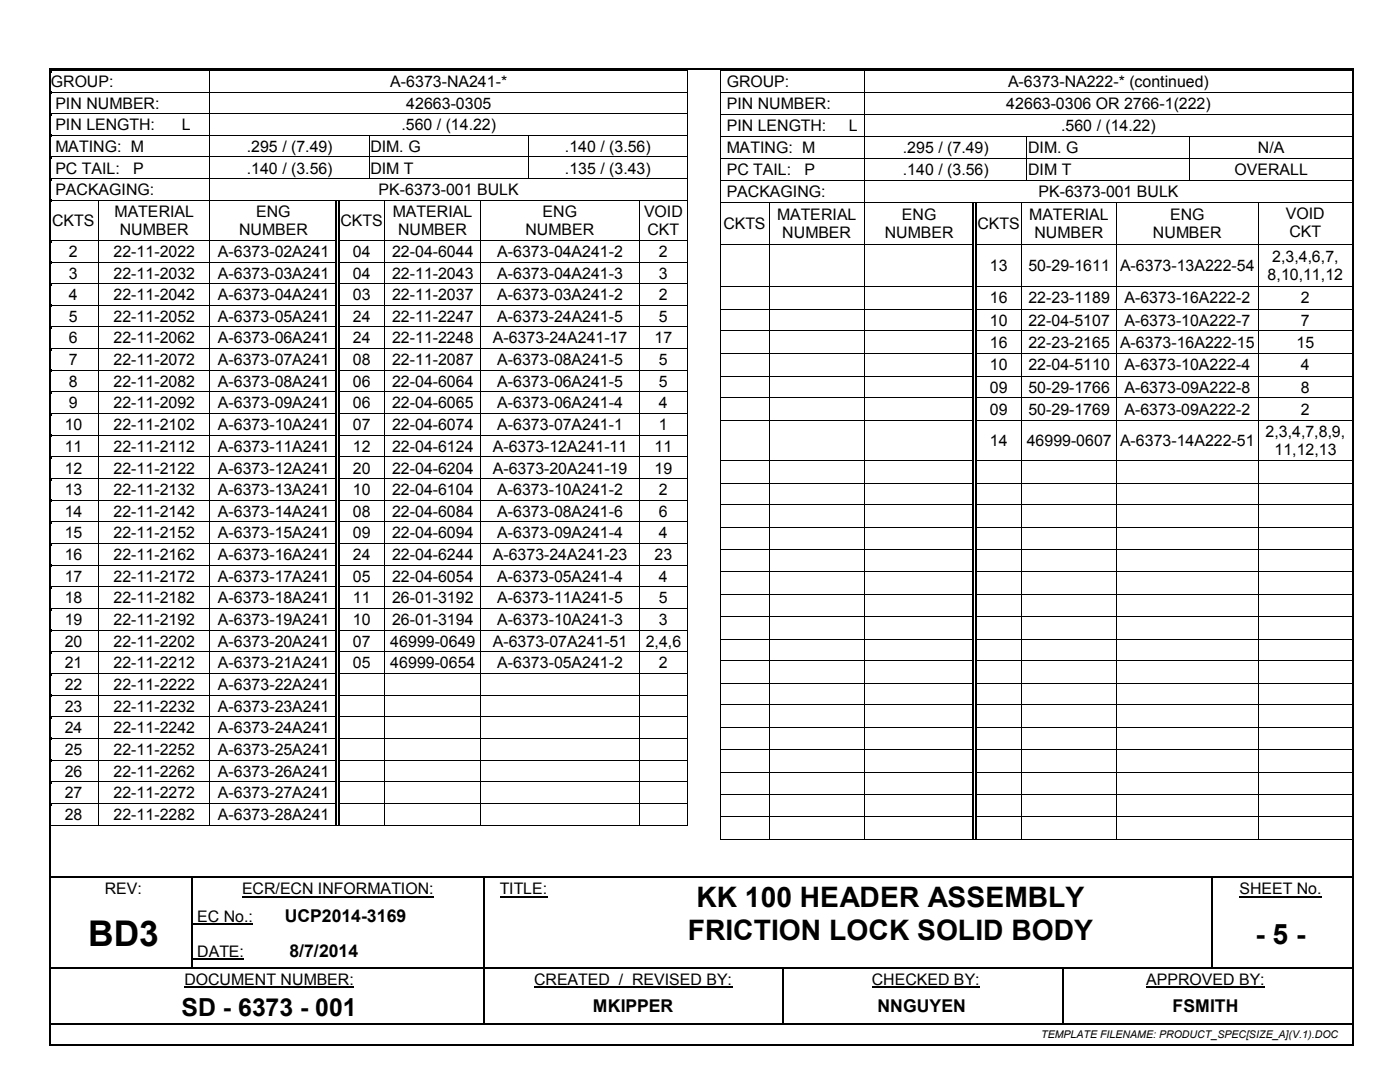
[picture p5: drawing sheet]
<svg xmlns="http://www.w3.org/2000/svg" width="279mm" height="216mm" viewBox="0 0 279 216" stroke-linecap="round" stroke-linejoin="round" font-family="sans-serif">
<defs><g id="words">
<text font-size="7.1" x="17.6" y="188.8">BD3</text>
<g font-size="5.6">
<text x="139" y="181.1">KK 100 HEADER ASSEMBLY</text>
<text x="137.3" y="187.6">FRICTION LOCK SOLID BODY</text>
<text x="250.5" y="188.3">- 5 -</text>
</g>
<text font-size="5" x="36.2" y="202.7">SD - 6373 - 001</text>
<g font-size="3.5">
<text x="56.8" y="184.1">UCP2014-3169</text>
<text x="57.8" y="191">8/7/2014</text>
<text x="118.3" y="202">MKIPPER</text>
<text x="175.1" y="202">NNGUYEN</text>
<text x="234" y="202">FSMITH</text>
</g>
<g font-size="3.2">
<text x="10.2" y="17.4">GROUP:</text>
<text x="77.9" y="17.4">A-6373-NA241-*</text>
<text x="145" y="17.4">GROUP:</text>
<text x="201.2" y="17.4">A-6373-NA222-* (continued)</text>
<text x="11" y="21.7">PIN NUMBER:</text>
<text x="81.1" y="21.7">42663-0305</text>
<text x="145" y="21.8">PIN NUMBER:</text>
<text x="200.8" y="21.8">42663-0306 OR 2766-1(222)</text>
<text x="11" y="26">PIN LENGTH:</text>
<text x="36.3" y="26">L</text>
<text x="80.1" y="26">.560 / (14.22)</text>
<text x="145" y="26.2">PIN LENGTH:</text>
<text x="169.4" y="26.2">L</text>
<text x="211.8" y="26.2">.560 / (14.22)</text>
<text x="11" y="30.3">MATING: M</text>
<text x="11" y="34.6">PC TAIL:</text>
<text x="26.6" y="34.6">P</text>
<text x="49.2" y="30.3">.295 / (7.49)</text>
<text x="49.2" y="34.6">.140 / (3.56)</text>
<text x="73.9" y="30.3">DIM. G</text>
<text x="73.9" y="34.6">DIM T</text>
<text x="112.7" y="34.6">.135 / (3.43)</text>
<text x="112.7" y="30.3">.140 / (3.56)</text>
<text x="145" y="30.5">MATING: M</text>
<text x="145" y="35">PC TAIL:</text>
<text x="160.6" y="35">P</text>
<text x="180.2" y="35">.140 / (3.56)</text>
<text x="180.2" y="30.5">.295 / (7.49)</text>
<text x="205.2" y="34.8">DIM T</text>
<text x="205.2" y="30.5">DIM. G</text>
<text x="246.4" y="34.8">OVERALL</text>
<text x="251" y="30.5">N/A</text>
<text x="11" y="38.9">PACKAGING:</text>
<text x="75.6" y="38.9">PK-6373-001 BULK</text>
<text x="145" y="39.4">PACKAGING:</text>
<text x="207.3" y="39.4">PK-6373-001 BULK</text>
<text x="10.4" y="45.1">CKTS</text>
<text x="22.9" y="43.3">MATERIAL</text>
<text x="23.9" y="46.9">NUMBER</text>
<text x="47.7" y="46.9">NUMBER</text>
<text x="51.1" y="43.3">ENG</text>
<text x="67.9" y="45.1">CKTS</text>
<text x="78.4" y="43.3">MATERIAL</text>
<text x="79.5" y="46.9">NUMBER</text>
<text x="104.9" y="46.9">NUMBER</text>
<text x="108.3" y="43.3">ENG</text>
<text x="128.5" y="43.3">VOID</text>
<text x="129.2" y="46.9">CKT</text>
<text x="144.4" y="45.7">CKTS</text>
<text x="155.1" y="43.9">MATERIAL</text>
<text x="156.1" y="47.5">NUMBER</text>
<text x="176.6" y="47.5">NUMBER</text>
<text x="180" y="43.9">ENG</text>
<text x="195.1" y="45.7">CKTS</text>
<text x="205.4" y="43.9">MATERIAL</text>
<text x="206.5" y="47.5">NUMBER</text>
<text x="230.1" y="47.5">NUMBER</text>
<text x="233.5" y="43.9">ENG</text>
<text x="256.6" y="43.7">VOID</text>
<text x="257.3" y="47.4">CKT</text>
<text x="13.8" y="51.3">2</text>
<text x="22.6" y="51.3">22-11-2022</text>
<text x="43.5" y="51.3">A-6373-02A241</text>
<text x="70.4" y="51.3">04</text>
<text x="78.2" y="51.3">22-04-6044</text>
<text x="99.2" y="51.3">A-6373-04A241-2</text>
<text x="131.5" y="51.3">2</text>
<text x="253.9" y="52.3">2,3,4,6,7,</text>
<text x="13.8" y="55.6">3</text>
<text x="13.8" y="59.9">4</text>
<text x="22.6" y="55.6">22-11-2032</text>
<text x="22.6" y="59.9">22-11-2042</text>
<text x="43.5" y="55.6">A-6373-03A241</text>
<text x="43.5" y="59.9">A-6373-04A241</text>
<text x="70.4" y="55.6">04</text>
<text x="70.4" y="59.9">03</text>
<text x="78.2" y="55.6">22-11-2043</text>
<text x="78.2" y="59.9">22-11-2037</text>
<text x="99.2" y="55.6">A-6373-04A241-3</text>
<text x="99.2" y="59.9">A-6373-03A241-2</text>
<text x="131.5" y="55.6">3</text>
<text x="131.5" y="59.9">2</text>
<text x="197.6" y="54.1">13</text>
<text x="205.2" y="54.1">50-29-1611</text>
<text x="223.5" y="54.1">A-6373-13A222-54</text>
<text x="253" y="55.9">8,10,11,12</text>
<text x="13.8" y="64.2">5</text>
<text x="22.6" y="64.2">22-11-2052</text>
<text x="43.5" y="64.2">A-6373-05A241</text>
<text x="70.4" y="64.2">24</text>
<text x="78.2" y="64.2">22-11-2247</text>
<text x="99.2" y="64.2">A-6373-24A241-5</text>
<text x="131.5" y="64.2">5</text>
<text x="197.6" y="60.5">16</text>
<text x="197.6" y="65">10</text>
<text x="205.2" y="60.5">22-23-1189</text>
<text x="205.2" y="65">22-04-5107</text>
<text x="224.4" y="60.5">A-6373-16A222-2</text>
<text x="224.4" y="65">A-6373-10A222-7</text>
<text x="259.6" y="60.5">2</text>
<text x="259.6" y="65">7</text>
<text x="13.8" y="68.5">6</text>
<text x="22.6" y="68.5">22-11-2062</text>
<text x="43.5" y="68.5">A-6373-06A241</text>
<text x="70.4" y="68.5">24</text>
<text x="78.2" y="68.5">22-11-2248</text>
<text x="98.3" y="68.5">A-6373-24A241-17</text>
<text x="130.6" y="68.5">17</text>
<text x="197.6" y="69.4">16</text>
<text x="205.2" y="69.4">22-23-2165</text>
<text x="223.5" y="69.4">A-6373-16A222-15</text>
<text x="258.7" y="69.4">15</text>
<text x="13.8" y="72.9">7</text>
<text x="13.8" y="77.2">8</text>
<text x="22.6" y="72.9">22-11-2072</text>
<text x="22.6" y="77.2">22-11-2082</text>
<text x="43.5" y="72.9">A-6373-07A241</text>
<text x="43.5" y="77.2">A-6373-08A241</text>
<text x="70.4" y="72.9">08</text>
<text x="70.4" y="77.2">06</text>
<text x="78.2" y="72.9">22-11-2087</text>
<text x="78.2" y="77.2">22-04-6064</text>
<text x="99.2" y="72.9">A-6373-08A241-5</text>
<text x="99.2" y="77.2">A-6373-06A241-5</text>
<text x="131.5" y="72.9">5</text>
<text x="131.5" y="77.2">5</text>
<text x="197.6" y="73.9">10</text>
<text x="205.2" y="73.9">22-04-5110</text>
<text x="224.4" y="73.9">A-6373-10A222-4</text>
<text x="259.6" y="73.9">4</text>
<text x="13.8" y="81.5">9</text>
<text x="22.6" y="81.5">22-11-2092</text>
<text x="43.5" y="81.5">A-6373-09A241</text>
<text x="70.4" y="81.5">06</text>
<text x="78.2" y="81.5">22-04-6065</text>
<text x="99.2" y="81.5">A-6373-06A241-4</text>
<text x="131.5" y="81.5">4</text>
<text x="197.6" y="78.4">09</text>
<text x="197.6" y="82.8">09</text>
<text x="205.2" y="78.4">50-29-1766</text>
<text x="205.2" y="82.8">50-29-1769</text>
<text x="224.4" y="78.4">A-6373-09A222-8</text>
<text x="224.4" y="82.8">A-6373-09A222-2</text>
<text x="259.6" y="78.4">8</text>
<text x="259.6" y="82.8">2</text>
<text x="12.9" y="85.8">10</text>
<text x="22.6" y="85.8">22-11-2102</text>
<text x="43.5" y="85.8">A-6373-10A241</text>
<text x="70.4" y="85.8">07</text>
<text x="78.2" y="85.8">22-04-6074</text>
<text x="99.2" y="85.8">A-6373-07A241-1</text>
<text x="131.5" y="85.8">1</text>
<text x="197.6" y="89">14</text>
<text x="204.9" y="89">46999-0607</text>
<text x="223.5" y="89">A-6373-14A222-51</text>
<text x="252.6" y="87.2">2,3,4,7,8,9,</text>
<text x="12.9" y="90.1">11</text>
<text x="12.9" y="94.5">12</text>
<text x="22.6" y="90.1">22-11-2112</text>
<text x="22.6" y="94.5">22-11-2122</text>
<text x="43.5" y="90.1">A-6373-11A241</text>
<text x="43.5" y="94.5">A-6373-12A241</text>
<text x="70.4" y="90.1">12</text>
<text x="70.4" y="94.5">20</text>
<text x="78.2" y="90.1">22-04-6124</text>
<text x="78.2" y="94.5">22-04-6204</text>
<text x="98.3" y="90.1">A-6373-12A241-11</text>
<text x="98.3" y="94.5">A-6373-20A241-19</text>
<text x="130.6" y="90.1">11</text>
<text x="130.6" y="94.5">19</text>
<text x="254.3" y="90.8">11,12,13</text>
<text x="12.9" y="98.8">13</text>
<text x="22.6" y="98.8">22-11-2132</text>
<text x="43.5" y="98.8">A-6373-13A241</text>
<text x="70.4" y="98.8">10</text>
<text x="78.2" y="98.8">22-04-6104</text>
<text x="99.2" y="98.8">A-6373-10A241-2</text>
<text x="131.5" y="98.8">2</text>
<text x="12.9" y="103.1">14</text>
<text x="12.9" y="107.4">15</text>
<text x="22.6" y="103.1">22-11-2142</text>
<text x="22.6" y="107.4">22-11-2152</text>
<text x="43.5" y="103.1">A-6373-14A241</text>
<text x="43.5" y="107.4">A-6373-15A241</text>
<text x="70.4" y="103.1">08</text>
<text x="70.4" y="107.4">09</text>
<text x="78.2" y="103.1">22-04-6084</text>
<text x="78.2" y="107.4">22-04-6094</text>
<text x="99.2" y="103.1">A-6373-08A241-6</text>
<text x="99.2" y="107.4">A-6373-09A241-4</text>
<text x="131.5" y="103.1">6</text>
<text x="131.5" y="107.4">4</text>
<text x="12.9" y="111.8">16</text>
<text x="22.6" y="111.8">22-11-2162</text>
<text x="43.5" y="111.8">A-6373-16A241</text>
<text x="70.4" y="111.8">24</text>
<text x="78.2" y="111.8">22-04-6244</text>
<text x="98.3" y="111.8">A-6373-24A241-23</text>
<text x="130.6" y="111.8">23</text>
<text x="12.9" y="116.1">17</text>
<text x="22.6" y="116.1">22-11-2172</text>
<text x="43.5" y="116.1">A-6373-17A241</text>
<text x="70.4" y="116.1">05</text>
<text x="78.2" y="116.1">22-04-6054</text>
<text x="99.2" y="116.1">A-6373-05A241-4</text>
<text x="131.5" y="116.1">4</text>
<text x="12.9" y="120.4">18</text>
<text x="12.9" y="124.7">19</text>
<text x="22.6" y="120.4">22-11-2182</text>
<text x="22.6" y="124.7">22-11-2192</text>
<text x="43.5" y="120.4">A-6373-18A241</text>
<text x="43.5" y="124.7">A-6373-19A241</text>
<text x="70.4" y="120.4">11</text>
<text x="70.4" y="124.7">10</text>
<text x="78.2" y="120.4">26-01-3192</text>
<text x="78.2" y="124.7">26-01-3194</text>
<text x="99.2" y="120.4">A-6373-11A241-5</text>
<text x="99.2" y="124.7">A-6373-10A241-3</text>
<text x="131.5" y="120.4">5</text>
<text x="131.5" y="124.7">3</text>
<text x="12.9" y="129">20</text>
<text x="22.6" y="129">22-11-2202</text>
<text x="43.5" y="129">A-6373-20A241</text>
<text x="70.4" y="129">07</text>
<text x="77.9" y="129">46999-0649</text>
<text x="98.3" y="129">A-6373-07A241-51</text>
<text x="128.9" y="129">2,4,6</text>
<text x="12.9" y="133.3">21</text>
<text x="12.9" y="137.7">22</text>
<text x="22.6" y="133.3">22-11-2212</text>
<text x="22.6" y="137.7">22-11-2222</text>
<text x="43.5" y="133.3">A-6373-21A241</text>
<text x="43.5" y="137.7">A-6373-22A241</text>
<text x="70.4" y="133.3">05</text>
<text x="77.9" y="133.3">46999-0654</text>
<text x="99.2" y="133.3">A-6373-05A241-2</text>
<text x="131.5" y="133.3">2</text>
<text x="12.9" y="142">23</text>
<text x="22.6" y="142">22-11-2232</text>
<text x="43.5" y="142">A-6373-23A241</text>
<text x="12.9" y="146.3">24</text>
<text x="22.6" y="146.3">22-11-2242</text>
<text x="43.5" y="146.3">A-6373-24A241</text>
<text x="12.9" y="150.6">25</text>
<text x="12.9" y="155">26</text>
<text x="22.6" y="150.6">22-11-2252</text>
<text x="22.6" y="155">22-11-2262</text>
<text x="43.5" y="150.6">A-6373-25A241</text>
<text x="43.5" y="155">A-6373-26A241</text>
<text x="12.9" y="159.3">27</text>
<text x="22.6" y="159.3">22-11-2272</text>
<text x="43.5" y="159.3">A-6373-27A241</text>
<text x="12.9" y="163.6">28</text>
<text x="22.6" y="163.6">22-11-2282</text>
<text x="43.5" y="163.6">A-6373-28A241</text>
<text x="20.9" y="178.5">REV:</text>
<text x="48.3" y="178.5">ECR/ECN INFORMATION:</text>
<text x="99.7" y="178.5">TITLE:</text>
<text x="247.4" y="178.5">SHEET No.</text>
<text x="39.4" y="184">EC No.:</text>
<text x="39.4" y="190.9">DATE:</text>
<text x="36.8" y="196.5">DOCUMENT NUMBER:</text>
<text x="106.6" y="196.5">CREATED / REVISED BY:</text>
<text x="174" y="196.5">CHECKED BY:</text>
<text x="228.8" y="196.5">APPROVED BY:</text>
</g>
<text font-size="2.1" x="207.8" y="207.1">TEMPLATE FILENAME: PRODUCT_SPEC[SIZE_A](V.1).DOC</text>
</g></defs>
<path d="M48.3 178.9h38.3M99.7 178.9h9.6M247.4 178.9h16.4M36.8 197h33.9M38.5 184.5h12M38.5 191.4h10.2M106.6 197h39.5M174 197h21.5M228.8 197h23.6" fill="none" stroke="#000" stroke-width=".21"/>
<g fill="none" stroke="#000" stroke-width=".34">
<path d="M10 14v194.3M10.2 13.8h259.7M270 14v194.3M10.2 175.1h28M38.6 175.1h57.8M96.7 175.1h16.8M113.9 175.1h127.9M242.1 175.1h26.9M96.5 198.1v6.1M156.2 198.1v6.1M10.2 204.4h86.2M10.2 208.4h259.7"/>
<path d="M96.7 204.4h59.3M156.4 204.4h55.5M212.3 204.4h56.7"/>
</g>
<g fill="#000">
<path d="M9.8 13.6h.4v.4h-.4zM10.2 14h.1v.4h-.1zM10.2 14h.1v.1h-.1zM10.2 18.3h.1v.4h-.1zM41.8 14.1h.2v.3h-.2zM41.8 14h.2v.1h-.2zM41.8 18.3h.2v.4h-.2zM137.1 14h.1v.4h-.1zM137.1 14h.1v.1h-.1zM137.1 18.3h.1v.4h-.1zM143.8 14h.2v.4h-.2zM143.8 14h.2v.1h-.2z"/>
<path d="M143.8 18.3h.2v.4h-.2zM172.4 14.1h.2v.3h-.2zM172.4 14h.2v.1h-.2zM172.4 18.3h.2v.4h-.2zM269.9 13.6h.3v.4h-.3zM10.2 22.6h.1v.4h-.1zM10.2 26.9h.1v.4h-.1zM10.2 31.2h.1v.5h-.1zM10.2 35.6h.1v.4h-.1zM41.8 22.6h.2v.4h-.2zM41.8 26.9h.2v.4h-.2zM41.8 31.2h.2v.5h-.2z"/>
<path d="M41.8 35.6h.2v.4h-.2zM73.6 27.1h.1v.2h-.1zM73.6 26.9h.1v.2h-.1zM73.6 31.2h.1v.5h-.1zM73.6 35.6h.1v.1h-.1zM105.3 27.1h.2v.2h-.2zM105.3 26.9h.2v.2h-.2zM105.3 31.2h.2v.5h-.2zM105.3 35.6h.2v.1h-.2zM137.1 22.6h.1v.4h-.1zM137.1 26.9h.1v.4h-.1zM137.1 31.2h.1v.5h-.1z"/>
<path d="M137.1 35.6h.1v.4h-.1zM143.8 22.8h.2v.4h-.2zM143.8 27.1h.2v.5h-.2zM143.8 31.5h.2v.4h-.2zM143.8 36h.2v.4h-.2zM172.4 22.8h.2v.4h-.2zM172.4 27.1h.2v.5h-.2zM172.4 31.5h.2v.4h-.2zM172.4 36h.2v.4h-.2zM204.9 27.3h.1v.3h-.1zM204.9 27.1h.1v.2h-.1zM204.9 31.5h.1v.4h-.1z"/>
<path d="M204.9 36h.1v.2h-.1zM237.4 27.3h.1v.3h-.1zM237.4 27.1h.1v.2h-.1zM237.4 31.5h.1v.4h-.1zM237.4 36h.1v.2h-.1zM10.2 39.9h.1v.4h-.1zM10.2 47.9h.1v.4h-.1zM10.2 52.2h.1v.4h-.1zM10.2 56.5h.1v.4h-.1zM19.6 40h.2v.3h-.2zM19.6 39.9h.2v.1h-.2zM19.6 47.9h.2v.4h-.2z"/>
<path d="M19.6 52.2h.2v.4h-.2zM19.6 56.5h.2v.4h-.2zM41.8 39.9h.2v.4h-.2zM41.8 47.9h.2v.4h-.2zM41.8 52.2h.2v.4h-.2zM41.8 56.5h.2v.4h-.2zM66.9 40h.3v.3h-.3zM66.9 39.9h.2v.1h-.2zM66.9 47.9h.3v.4h-.3zM66.9 52.2h.3v.4h-.3zM66.9 56.5h.3v.4h-.3zM67.4 40h.3v.3h-.3z"/>
<path d="M67.4 47.9h.3v.4h-.3zM67.4 52.2h.3v.4h-.3zM67.4 56.5h.3v.4h-.3zM76.8 40h.1v.3h-.1zM76.8 39.9h.1v.1h-.1zM76.8 47.9h.1v.4h-.1zM76.8 52.2h.1v.4h-.1zM76.8 56.5h.1v.4h-.1zM95.8 40h.2v.3h-.2zM95.8 39.9h.2v.1h-.2zM95.8 47.9h.2v.4h-.2zM95.8 52.2h.2v.4h-.2z"/>
<path d="M95.8 56.5h.2v.4h-.2zM127.6 40h.1v.3h-.1zM127.6 39.9h.1v.1h-.1zM127.6 47.9h.1v.4h-.1zM127.6 52.2h.1v.4h-.1zM127.6 56.5h.1v.4h-.1zM137.1 39.9h.1v.4h-.1zM137.1 47.9h.1v.4h-.1zM137.1 52.2h.1v.4h-.1zM137.1 56.5h.1v.4h-.1zM143.8 40.3h.2v.4h-.2zM143.8 48.7h.2v.4h-.2z"/>
<path d="M143.8 57h.2v.4h-.2zM153.5 40.5h.2v.2h-.2zM153.5 40.3h.2v.2h-.2zM153.5 48.7h.2v.4h-.2zM153.5 57h.2v.4h-.2zM172.4 40.3h.2v.4h-.2zM172.4 48.7h.2v.4h-.2zM172.4 57h.2v.4h-.2zM194.1 40.5h.3v.2h-.3zM194.1 40.3h.2v.2h-.2zM194.1 48.7h.3v.4h-.3zM194.1 57h.3v.4h-.3z"/>
<path d="M194.6 40.5h.3v.2h-.3zM194.6 48.7h.3v.4h-.3zM194.6 57h.3v.4h-.3zM203.8 40.5h.2v.2h-.2zM203.8 40.3h.2v.2h-.2zM203.8 48.7h.2v.4h-.2zM203.8 57h.2v.4h-.2zM222.7 40.5h.2v.2h-.2zM222.7 40.3h.2v.2h-.2zM222.7 48.7h.2v.4h-.2zM222.7 57h.2v.4h-.2zM251 40.5h.2v.2h-.2z"/>
<path d="M251 40.3h.2v.2h-.2zM251 48.7h.2v.4h-.2zM251 57h.2v.4h-.2zM10.2 60.8h.1v.5h-.1zM10.2 65.2h.1v.4h-.1zM10.2 69.5h.1v.4h-.1zM10.2 73.8h.1v.4h-.1zM10.2 78.1h.1v.4h-.1zM19.6 60.8h.2v.5h-.2zM19.6 65.2h.2v.4h-.2zM19.6 69.5h.2v.4h-.2zM19.6 73.8h.2v.4h-.2z"/>
<path d="M19.6 78.1h.2v.4h-.2zM41.8 60.8h.2v.5h-.2zM41.8 65.2h.2v.4h-.2zM41.8 69.5h.2v.4h-.2zM41.8 73.8h.2v.4h-.2zM41.8 78.1h.2v.4h-.2zM66.9 60.8h.3v.5h-.3zM66.9 65.2h.3v.4h-.3zM66.9 69.5h.3v.4h-.3zM66.9 73.8h.3v.4h-.3zM66.9 78.1h.3v.4h-.3zM67.4 60.8h.3v.5h-.3z"/>
<path d="M67.4 65.2h.3v.4h-.3zM67.4 69.5h.3v.4h-.3zM67.4 73.8h.3v.4h-.3zM67.4 78.1h.3v.4h-.3zM76.8 60.8h.1v.5h-.1zM76.8 65.2h.1v.4h-.1zM76.8 69.5h.1v.4h-.1zM76.8 73.8h.1v.4h-.1zM76.8 78.1h.1v.4h-.1zM95.8 60.8h.2v.5h-.2zM95.8 65.2h.2v.4h-.2zM95.8 69.5h.2v.4h-.2z"/>
<path d="M95.8 73.8h.2v.4h-.2zM95.8 78.1h.2v.4h-.2zM127.6 60.8h.1v.5h-.1zM127.6 65.2h.1v.4h-.1zM127.6 69.5h.1v.4h-.1zM127.6 73.8h.1v.4h-.1zM127.6 78.1h.1v.4h-.1zM137.1 60.8h.1v.5h-.1zM137.1 65.2h.1v.4h-.1zM137.1 69.5h.1v.4h-.1zM137.1 73.8h.1v.4h-.1zM137.1 78.1h.1v.4h-.1z"/>
<path d="M143.8 61.6h.2v.4h-.2zM143.8 65.9h.2v.4h-.2zM143.8 70.4h.2v.5h-.2zM143.8 75h.2v.4h-.2zM143.8 79.3h.2v.4h-.2zM153.5 61.6h.2v.4h-.2zM153.5 65.9h.2v.4h-.2zM153.5 70.4h.2v.5h-.2zM153.5 75h.2v.4h-.2zM153.5 79.3h.2v.4h-.2zM172.4 61.6h.2v.4h-.2zM172.4 65.9h.2v.4h-.2z"/>
<path d="M172.4 70.4h.2v.5h-.2zM172.4 75h.2v.4h-.2zM172.4 79.3h.2v.4h-.2zM194.1 61.6h.3v.4h-.3zM194.1 65.9h.3v.4h-.3zM194.1 70.4h.3v.5h-.3zM194.1 75h.3v.4h-.3zM194.1 79.3h.3v.4h-.3zM194.6 61.6h.3v.4h-.3zM194.6 65.9h.3v.4h-.3zM194.6 70.4h.3v.5h-.3zM194.6 75h.3v.4h-.3z"/>
<path d="M194.6 79.3h.3v.4h-.3zM203.8 61.6h.2v.4h-.2zM203.8 65.9h.2v.4h-.2zM203.8 70.4h.2v.5h-.2zM203.8 75h.2v.4h-.2zM203.8 79.3h.2v.4h-.2zM222.7 61.6h.2v.4h-.2zM222.7 65.9h.2v.4h-.2zM222.7 70.4h.2v.5h-.2zM222.7 75h.2v.4h-.2zM222.7 79.3h.2v.4h-.2zM251 61.6h.2v.4h-.2z"/>
<path d="M251 65.9h.2v.4h-.2zM251 70.4h.2v.5h-.2zM251 75h.2v.4h-.2zM251 79.3h.2v.4h-.2zM10.2 82.4h.1v.4h-.1zM10.2 86.7h.1v.5h-.1zM10.2 91.1h.1v.4h-.1zM10.2 95.4h.1v.4h-.1zM19.6 82.4h.2v.4h-.2zM19.6 86.7h.2v.5h-.2zM19.6 91.1h.2v.4h-.2zM19.6 95.4h.2v.4h-.2z"/>
<path d="M41.8 82.4h.2v.4h-.2zM41.8 86.7h.2v.5h-.2zM41.8 91.1h.2v.4h-.2zM41.8 95.4h.2v.4h-.2zM66.9 82.4h.3v.4h-.3zM66.9 86.7h.3v.5h-.3zM66.9 91.1h.3v.4h-.3zM66.9 95.4h.3v.4h-.3zM67.4 82.4h.3v.4h-.3zM67.4 86.7h.3v.5h-.3zM67.4 91.1h.3v.4h-.3zM67.4 95.4h.3v.4h-.3z"/>
<path d="M76.8 82.4h.1v.4h-.1zM76.8 86.7h.1v.5h-.1zM76.8 91.1h.1v.4h-.1zM76.8 95.4h.1v.4h-.1zM95.8 82.4h.2v.4h-.2zM95.8 86.7h.2v.5h-.2zM95.8 91.1h.2v.4h-.2zM95.8 95.4h.2v.4h-.2zM127.6 82.4h.1v.4h-.1zM127.6 86.7h.1v.5h-.1zM127.6 91.1h.1v.4h-.1zM127.6 95.4h.1v.4h-.1z"/>
<path d="M137.1 82.4h.1v.4h-.1zM137.1 86.7h.1v.5h-.1zM137.1 91.1h.1v.4h-.1zM137.1 95.4h.1v.4h-.1zM143.8 83.8h.2v.4h-.2zM143.8 91.8h.2v.4h-.2zM143.8 96.3h.2v.4h-.2zM153.5 83.8h.2v.4h-.2zM153.5 91.8h.2v.4h-.2zM153.5 96.3h.2v.4h-.2zM172.4 83.8h.2v.4h-.2zM172.4 91.8h.2v.4h-.2z"/>
<path d="M172.4 96.3h.2v.4h-.2zM194.1 83.8h.3v.4h-.3zM194.1 91.8h.3v.4h-.3zM194.1 96.3h.3v.4h-.3zM194.6 83.8h.3v.4h-.3zM194.6 91.8h.3v.4h-.3zM194.6 96.3h.3v.4h-.3zM203.8 83.8h.2v.4h-.2zM203.8 91.8h.2v.4h-.2zM203.8 96.3h.2v.4h-.2zM222.7 83.8h.2v.4h-.2zM222.7 91.8h.2v.4h-.2z"/>
<path d="M222.7 96.3h.2v.4h-.2zM251 83.8h.2v.4h-.2zM251 91.8h.2v.4h-.2zM251 96.3h.2v.4h-.2zM10.2 99.7h.1v.5h-.1zM10.2 104.1h.1v.4h-.1zM10.2 108.4h.1v.4h-.1zM10.2 112.7h.1v.4h-.1zM10.2 117h.1v.4h-.1zM19.6 99.7h.2v.5h-.2zM19.6 104.1h.2v.4h-.2zM19.6 108.4h.2v.4h-.2z"/>
<path d="M19.6 112.7h.2v.4h-.2zM19.6 117h.2v.4h-.2zM41.8 99.7h.2v.5h-.2zM41.8 104.1h.2v.4h-.2zM41.8 108.4h.2v.4h-.2zM41.8 112.7h.2v.4h-.2zM41.8 117h.2v.4h-.2zM66.9 99.7h.3v.5h-.3zM66.9 104.1h.3v.4h-.3zM66.9 108.4h.3v.4h-.3zM66.9 112.7h.3v.4h-.3zM66.9 117h.3v.4h-.3z"/>
<path d="M67.4 99.7h.3v.5h-.3zM67.4 104.1h.3v.4h-.3zM67.4 108.4h.3v.4h-.3zM67.4 112.7h.3v.4h-.3zM67.4 117h.3v.4h-.3zM76.8 99.7h.1v.5h-.1zM76.8 104.1h.1v.4h-.1zM76.8 108.4h.1v.4h-.1zM76.8 112.7h.1v.4h-.1zM76.8 117h.1v.4h-.1zM95.8 99.7h.2v.5h-.2zM95.8 104.1h.2v.4h-.2z"/>
<path d="M95.8 108.4h.2v.4h-.2zM95.8 112.7h.2v.4h-.2zM95.8 117h.2v.4h-.2zM127.6 99.7h.1v.5h-.1zM127.6 104.1h.1v.4h-.1zM127.6 108.4h.1v.4h-.1zM127.6 112.7h.1v.4h-.1zM127.6 117h.1v.4h-.1zM137.1 99.7h.1v.5h-.1zM137.1 104.1h.1v.4h-.1zM137.1 108.4h.1v.4h-.1zM137.1 112.7h.1v.4h-.1z"/>
<path d="M137.1 117h.1v.4h-.1zM143.8 100.6h.2v.4h-.2zM143.8 105.2h.2v.4h-.2zM143.8 109.5h.2v.4h-.2zM143.8 114h.2v.5h-.2zM143.8 118.6h.2v.4h-.2zM153.5 100.6h.2v.4h-.2zM153.5 105.2h.2v.4h-.2zM153.5 109.5h.2v.4h-.2zM153.5 114h.2v.5h-.2zM153.5 118.6h.2v.4h-.2zM172.4 100.6h.2v.4h-.2z"/>
<path d="M172.4 105.2h.2v.4h-.2zM172.4 109.5h.2v.4h-.2zM172.4 114h.2v.5h-.2zM172.4 118.6h.2v.4h-.2zM194.1 100.6h.3v.4h-.3zM194.1 105.2h.3v.4h-.3zM194.1 109.5h.3v.4h-.3zM194.1 114h.3v.5h-.3zM194.1 118.6h.3v.4h-.3zM194.6 100.6h.3v.4h-.3zM194.6 105.2h.3v.4h-.3zM194.6 109.5h.3v.4h-.3z"/>
<path d="M194.6 114h.3v.5h-.3zM194.6 118.6h.3v.4h-.3zM203.8 100.6h.2v.4h-.2zM203.8 105.2h.2v.4h-.2zM203.8 109.5h.2v.4h-.2zM203.8 114h.2v.5h-.2zM203.8 118.6h.2v.4h-.2zM222.7 100.6h.2v.4h-.2zM222.7 105.2h.2v.4h-.2zM222.7 109.5h.2v.4h-.2zM222.7 114h.2v.5h-.2zM222.7 118.6h.2v.4h-.2z"/>
<path d="M251 100.6h.2v.4h-.2zM251 105.2h.2v.4h-.2zM251 109.5h.2v.4h-.2zM251 114h.2v.5h-.2zM251 118.6h.2v.4h-.2zM10.2 121.3h.1v.5h-.1zM10.2 125.6h.1v.5h-.1zM10.2 130h.1v.4h-.1zM10.2 134.3h.1v.4h-.1zM10.2 138.6h.1v.4h-.1zM19.6 121.3h.2v.5h-.2zM19.6 125.6h.2v.5h-.2z"/>
<path d="M19.6 130h.2v.4h-.2zM19.6 134.3h.2v.4h-.2zM19.6 138.6h.2v.4h-.2zM41.8 121.3h.2v.5h-.2zM41.8 125.6h.2v.5h-.2zM41.8 130h.2v.4h-.2zM41.8 134.3h.2v.4h-.2zM41.8 138.6h.2v.4h-.2zM66.9 121.3h.3v.5h-.3zM66.9 125.6h.3v.5h-.3zM66.9 130h.3v.4h-.3zM66.9 134.3h.3v.4h-.3z"/>
<path d="M66.9 138.6h.3v.4h-.3zM67.4 121.3h.3v.5h-.3zM67.4 125.6h.3v.5h-.3zM67.4 130h.3v.4h-.3zM67.4 134.3h.3v.4h-.3zM67.4 138.6h.3v.4h-.3zM76.8 121.3h.1v.5h-.1zM76.8 125.6h.1v.5h-.1zM76.8 130h.1v.4h-.1zM76.8 134.3h.1v.4h-.1zM76.8 138.6h.1v.4h-.1zM95.8 121.3h.2v.5h-.2z"/>
<path d="M95.8 125.6h.2v.5h-.2zM95.8 130h.2v.4h-.2zM95.8 134.3h.2v.4h-.2zM95.8 138.6h.2v.4h-.2zM127.6 121.3h.1v.5h-.1zM127.6 125.6h.1v.5h-.1zM127.6 130h.1v.4h-.1zM127.6 134.3h.1v.4h-.1zM127.6 138.6h.1v.4h-.1zM137.1 121.3h.1v.5h-.1zM137.1 125.6h.1v.5h-.1zM137.1 130h.1v.4h-.1z"/>
<path d="M137.1 134.3h.1v.4h-.1zM137.1 138.6h.1v.4h-.1zM143.8 122.9h.2v.4h-.2zM143.8 127.4h.2v.4h-.2zM143.8 131.7h.2v.5h-.2zM143.8 136.3h.2v.4h-.2zM153.5 122.9h.2v.4h-.2zM153.5 127.4h.2v.4h-.2zM153.5 131.7h.2v.5h-.2zM153.5 136.3h.2v.4h-.2zM172.4 122.9h.2v.4h-.2zM172.4 127.4h.2v.4h-.2z"/>
<path d="M172.4 131.7h.2v.5h-.2zM172.4 136.3h.2v.4h-.2zM194.1 122.9h.3v.4h-.3zM194.1 127.4h.3v.4h-.3zM194.1 131.7h.3v.5h-.3zM194.1 136.3h.3v.4h-.3zM194.6 122.9h.3v.4h-.3zM194.6 127.4h.3v.4h-.3zM194.6 131.7h.3v.5h-.3zM194.6 136.3h.3v.4h-.3zM203.8 122.9h.2v.4h-.2zM203.8 127.4h.2v.4h-.2z"/>
<path d="M203.8 131.7h.2v.5h-.2zM203.8 136.3h.2v.4h-.2zM222.7 122.9h.2v.4h-.2zM222.7 127.4h.2v.4h-.2zM222.7 131.7h.2v.5h-.2zM222.7 136.3h.2v.4h-.2zM251 122.9h.2v.4h-.2zM251 127.4h.2v.4h-.2zM251 131.7h.2v.5h-.2zM251 136.3h.2v.4h-.2zM10.2 142.9h.1v.4h-.1zM10.2 147.2h.1v.5h-.1z"/>
<path d="M10.2 151.6h.1v.4h-.1zM10.2 155.9h.1v.4h-.1zM19.6 142.9h.2v.4h-.2zM19.6 147.2h.2v.5h-.2zM19.6 151.6h.2v.4h-.2zM19.6 155.9h.2v.4h-.2zM41.8 142.9h.2v.4h-.2zM41.8 147.2h.2v.5h-.2zM41.8 151.6h.2v.4h-.2zM41.8 155.9h.2v.4h-.2zM66.9 142.9h.3v.4h-.3zM66.9 147.2h.3v.5h-.3z"/>
<path d="M66.9 151.6h.3v.4h-.3zM66.9 155.9h.3v.4h-.3zM67.4 142.9h.3v.4h-.3zM67.4 147.2h.3v.5h-.3zM67.4 151.6h.3v.4h-.3zM67.4 155.9h.3v.4h-.3zM76.8 142.9h.1v.4h-.1zM76.8 147.2h.1v.5h-.1zM76.8 151.6h.1v.4h-.1zM76.8 155.9h.1v.4h-.1zM95.8 142.9h.2v.4h-.2zM95.8 147.2h.2v.5h-.2z"/>
<path d="M95.8 151.6h.2v.4h-.2zM95.8 155.9h.2v.4h-.2zM127.6 142.9h.1v.4h-.1zM127.6 147.2h.1v.5h-.1zM127.6 151.6h.1v.4h-.1zM127.6 155.9h.1v.4h-.1zM137.1 142.9h.1v.4h-.1zM137.1 147.2h.1v.5h-.1zM137.1 151.6h.1v.4h-.1zM137.1 155.9h.1v.4h-.1zM143.8 140.6h.2v.4h-.2zM143.8 145.1h.2v.4h-.2z"/>
<path d="M143.8 149.4h.2v.5h-.2zM143.8 154h.2v.4h-.2zM143.8 158.5h.2v.4h-.2zM153.5 140.6h.2v.4h-.2zM153.5 145.1h.2v.4h-.2zM153.5 149.4h.2v.5h-.2zM153.5 154h.2v.4h-.2zM153.5 158.5h.2v.4h-.2zM172.4 140.6h.2v.4h-.2zM172.4 145.1h.2v.4h-.2zM172.4 149.4h.2v.5h-.2zM172.4 154h.2v.4h-.2z"/>
<path d="M172.4 158.5h.2v.4h-.2zM194.1 140.6h.3v.4h-.3zM194.1 145.1h.3v.4h-.3zM194.1 149.4h.3v.5h-.3zM194.1 154h.3v.4h-.3zM194.1 158.5h.3v.4h-.3zM194.6 140.6h.3v.4h-.3zM194.6 145.1h.3v.4h-.3zM194.6 149.4h.3v.5h-.3zM194.6 154h.3v.4h-.3zM194.6 158.5h.3v.4h-.3zM203.8 140.6h.2v.4h-.2z"/>
<path d="M203.8 145.1h.2v.4h-.2zM203.8 149.4h.2v.5h-.2zM203.8 154h.2v.4h-.2zM203.8 158.5h.2v.4h-.2zM222.7 140.6h.2v.4h-.2zM222.7 145.1h.2v.4h-.2zM222.7 149.4h.2v.5h-.2zM222.7 154h.2v.4h-.2zM222.7 158.5h.2v.4h-.2zM251 140.6h.2v.4h-.2zM251 145.1h.2v.4h-.2zM251 149.4h.2v.5h-.2z"/>
<path d="M251 154h.2v.4h-.2zM251 158.5h.2v.4h-.2zM10.2 160.2h.1v.5h-.1zM10.2 164.5h.1v.2h-.1zM19.6 160.2h.2v.5h-.2zM19.6 164.5h.2v.2h-.2zM38.2 175.3h.3v.2h-.3zM38.2 174.9h.4v.4h-.4zM41.8 160.2h.2v.5h-.2zM41.8 164.5h.2v.2h-.2zM66.9 160.2h.3v.5h-.3zM66.9 164.5h.2v.2h-.2z"/>
<path d="M67.4 160.2h.3v.5h-.3zM76.8 160.2h.1v.5h-.1zM76.8 164.5h.1v.2h-.1zM95.8 160.2h.2v.5h-.2zM95.8 164.5h.2v.2h-.2zM96.4 175.3h.2v.2h-.2zM96.4 174.9h.3v.4h-.3zM113.5 174.9h.4v.4h-.4zM127.6 160.2h.1v.5h-.1zM127.6 164.5h.1v.2h-.1zM137.1 160.2h.1v.5h-.1zM137.1 164.5h.1v.2h-.1z"/>
<path d="M143.8 162.9h.2v.4h-.2zM143.8 167.4h.2v.2h-.2zM153.5 162.9h.2v.4h-.2zM153.5 167.4h.2v.2h-.2zM172.4 162.9h.2v.4h-.2zM172.4 167.4h.2v.2h-.2zM194.1 162.9h.3v.4h-.3zM194.1 167.4h.2v.2h-.2zM194.6 162.9h.3v.4h-.3zM203.8 162.9h.2v.4h-.2zM203.8 167.4h.2v.2h-.2zM222.7 162.9h.2v.4h-.2z"/>
<path d="M222.7 167.4h.2v.2h-.2zM241.8 175.3h.3v.2h-.3zM241.8 174.9h.3v.4h-.3zM251 162.9h.2v.4h-.2zM251 167.4h.2v.2h-.2zM269 174.9h.4v.4h-.4zM269.4 174.9h.5v.4h-.5zM38.2 179.2h.3v.9h-.3zM38.2 186.1h.3v.9h-.3zM38.2 193h.3v.3h-.3zM55.5 193h.3v.3h-.3zM96.4 197.4h.3v.7h-.3z"/>
<path d="M96.4 179.2h.2v.9h-.2zM96.4 186.1h.2v.9h-.2zM96.4 193h.2v.5h-.2zM113.5 193h.3v.3h-.3zM156 197.4h.4v.7h-.4zM156.1 193.3h.2v.2h-.2zM156.1 193h.2v.3h-.2zM211.9 193.3h.3v.2h-.3zM211.9 193h.3v.3h-.3zM211.9 197.4h.3v.7h-.3zM241.8 179.2h.3v.9h-.3zM241.8 186.1h.3v.9h-.3z"/>
<path d="M241.8 193h.3v.3h-.3zM9.8 208.3h.4v.3h-.4zM96.4 204.2h.3v.4h-.3zM156 204.2h.4v.4h-.4zM211.9 204.2h.4v.4h-.4zM269 204.2h.4v.4h-.4zM269.3 204.2h.3v.4h-.3zM269.6 204.2h.3v.4h-.3zM269.9 208.3h.3v.3h-.3z"/>
</g>
<g fill="none" stroke="#000" stroke-width=".25">
<path d="M67.1 40.3v7.6M67.1 48.3v3.9M67.1 52.6v3.9M67.1 56.9v3.9M67.6 40.3v7.6M67.6 48.3v3.9M67.6 52.6v3.9M67.6 56.9v3.9M194.2 40.7v8M194.2 49.1v7.9M194.2 57.4v4.2M194.7 40.7v8"/>
<path d="M194.7 49.1v7.9M194.7 57.4v4.2M67.1 61.3v3.9M67.1 65.6v3.9M67.1 69.9v3.9M67.1 74.2v3.9M67.1 78.5v3.9M67.6 61.3v3.9M67.6 65.6v3.9M67.6 69.9v3.9M67.6 74.2v3.9M67.6 78.5v3.9"/>
<path d="M194.2 62v3.9M194.2 66.3v4.1M194.2 70.9v4.1M194.2 75.4v3.9M194.2 79.7v4.1M194.7 62v3.9M194.7 66.3v4.1M194.7 70.9v4.1M194.7 75.4v3.9M194.7 79.7v4.1M67.1 82.8v3.9M67.1 87.2v3.9"/>
<path d="M67.1 91.5v3.9M67.1 95.8v3.9M67.6 82.8v3.9M67.6 87.2v3.9M67.6 91.5v3.9M67.6 95.8v3.9M194.2 84.2v7.6M194.2 92.2v4.1M194.2 96.7v3.9M194.7 84.2v7.6M194.7 92.2v4.1M194.7 96.7v3.9"/>
<path d="M67.1 100.2v3.9M67.1 104.5v3.9M67.1 108.8v3.9M67.1 113.1v3.9M67.1 117.4v3.9M67.6 100.2v3.9M67.6 104.5v3.9M67.6 108.8v3.9M67.6 113.1v3.9M67.6 117.4v3.9M194.2 101v4.2M194.2 105.6v3.9"/>
<path d="M194.2 109.9v4.1M194.2 114.5v4.1M194.2 119v3.9M194.7 101v4.2M194.7 105.6v3.9M194.7 109.9v4.1M194.7 114.5v4.1M194.7 119v3.9M67.1 121.8v3.8M67.1 126.1v3.9M67.1 130.4v3.9M67.1 134.7v3.9"/>
<path d="M67.1 139v3.9M67.6 121.8v3.8M67.6 126.1v3.9M67.6 130.4v3.9M67.6 134.7v3.9M67.6 139v3.9M194.2 123.3v4.1M194.2 127.8v3.9M194.2 132.2v4.1M194.2 136.7v3.9M194.7 123.3v4.1M194.7 127.8v3.9"/>
<path d="M194.7 132.2v4.1M194.7 136.7v3.9M67.1 143.3v3.9M67.1 147.7v3.9M67.1 152v3.9M67.1 156.3v3.9M67.6 143.3v3.9M67.6 147.7v3.9M67.6 152v3.9M67.6 156.3v3.9M194.2 141v4.1M194.2 145.5v3.9"/>
<path d="M194.2 149.9v4.1M194.2 154.4v4.1M194.2 158.9v4M194.7 141v4.1M194.7 145.5v3.9M194.7 149.9v4.1M194.7 154.4v4.1M194.7 158.9v4M38.4 175.5v3.7M67.1 160.7v3.8M67.6 160.7v3.8M96.5 175.5v3.7"/>
<path d="M194.2 163.3v4.1M194.7 163.3v4.1M241.9 175.5v3.7M10.2 193.2h28M38.4 180.1v6M38.4 187v6M38.5 193.2h17M55.8 193.2h40.6M96.5 180.1v6M96.5 187v6M96.5 193.5v3.9M96.6 193.2h16.9"/>
<path d="M113.8 193.2h42.3M156.2 193.5v3.9M156.3 193.2h55.6M212 193.5v3.9M212 198.1v6.1M212.2 193.2h29.6M241.9 180.1v6M241.9 187v6M242.1 193.2h27.8"/>
</g>
<g fill="none" stroke="#000" stroke-width=".2">
<path d="M10.3 14.1h31.5M10.3 18.4h31.5M41.9 14v4.3M41.9 18.7v3.9M42 14.1h95.1M42 18.4h95.1M137.2 14v4.3M137.2 18.7v3.9M143.9 14v4.3M143.9 18.7v4.1M144 14.1h28.4M144 18.4h28.4"/>
<path d="M172.5 14v4.3M172.5 18.7v4.1M172.6 14.1h97.3M172.6 18.4h97.3M10.3 22.7h31.5M10.3 27h31.5M10.3 31.3h31.5M10.3 35.6h31.5M10.3 40h9.3M19.8 40h22M41.9 23v3.9M41.9 27.3v3.9"/>
<path d="M41.9 31.7v3.9M41.9 36v3.9M42 22.7h95.1M42 27h31.6M42 31.3h31.6M42 35.6h31.6M42 40h24.9M67.1 40h9.7M73.7 27.3v3.9M73.7 31.7v3.9M73.7 27h31.6M73.7 31.3h31.6"/>
<path d="M73.7 35.6h31.6M76.9 40h18.9M96 40h31.6M105.4 27.3v3.9M105.4 31.7v3.9M105.5 27h31.6M105.5 31.3h31.6M105.5 35.6h31.6M127.7 40h9.4M137.2 23v3.9M137.2 27.3v3.9M137.2 31.7v3.9"/>
<path d="M137.2 36v3.9M143.9 23.2v3.9M143.9 27.6v3.9M143.9 31.9v4.1M143.9 36.4v3.9M144 22.9h28.4M144 27.2h28.4M144 31.5h28.4M144 36.1h28.4M172.5 23.2v3.9M172.5 27.6v3.9M172.5 31.9v4.1"/>
<path d="M172.5 36.4v3.9M172.6 22.9h97.3M172.6 27.2h32.3M172.6 31.5h32.3M172.6 36.1h32.3M204.9 27.6v3.9M204.9 31.9v4.1M205 27.2h32.4M205 31.5h32.4M205 36.1h32.4M237.4 27.6v3.9M237.4 31.9v4.1"/>
<path d="M237.5 27.2h32.4M237.5 31.5h32.4M237.5 36.1h32.4M10.3 48h9.3M10.3 52.3h9.3M10.3 56.6h9.3M19.7 40.3v7.6M19.7 48.3v3.9M19.7 52.6v3.9M19.7 56.9v3.9M19.8 48h22M19.8 52.3h22"/>
<path d="M19.8 56.6h22M41.9 40.3v7.6M41.9 48.3v3.9M41.9 52.6v3.9M41.9 56.9v3.9M42 48h24.9M42 52.3h24.9M42 56.6h24.9M67.7 48h9.1M67.7 52.3h9.1M67.7 56.6h9.1M76.8 40.3v7.6"/>
<path d="M76.8 48.3v3.9M76.8 52.6v3.9M76.8 56.9v3.9M76.9 48h18.9M76.9 52.3h18.9M76.9 56.6h18.9M95.9 40.3v7.6M95.9 48.3v3.9M95.9 52.6v3.9M95.9 56.9v3.9M96 48h31.6M96 52.3h31.6"/>
<path d="M96 56.6h31.6M127.6 40.3v7.6M127.6 48.3v3.9M127.6 52.6v3.9M127.6 56.9v3.9M127.7 48h9.4M127.7 52.3h9.4M127.7 56.6h9.4M137.2 40.3v7.6M137.2 48.3v3.9M137.2 52.6v3.9M137.2 56.9v3.9"/>
<path d="M143.9 40.7v8M143.9 49.1v7.9M143.9 57.4v4.2M144 40.4h9.5M144 48.8h9.5M144 57.1h9.5M153.6 40.7v8M153.6 49.1v7.9M153.6 57.4v4.2M153.7 40.4h18.7M153.7 48.8h18.7M153.7 57.1h18.7"/>
<path d="M172.5 40.7v8M172.5 49.1v7.9M172.5 57.4v4.2M172.6 40.4h21.5M172.6 48.8h21.5M172.6 57.1h21.5M194.3 40.4h9.5M194.9 48.8h8.9M194.9 57.1h8.9M203.9 40.7v8M203.9 49.1v7.9M203.9 57.4v4.2"/>
<path d="M204 40.4h18.7M204 48.8h18.7M204 57.1h18.7M222.8 40.7v8M222.8 49.1v7.9M222.8 57.4v4.2M222.9 40.4h28.1M222.9 48.8h28.1M222.9 57.1h28.1M251.1 40.7v8M251.1 49.1v7.9M251.1 57.4v4.2"/>
<path d="M251.2 40.4h18.7M251.2 48.8h18.7M251.2 57.1h18.7M10.3 60.9h9.3M10.3 65.2h9.3M10.3 69.6h9.3M10.3 73.9h9.3M10.3 78.2h9.3M19.7 61.3v3.9M19.7 65.6v3.9M19.7 69.9v3.9M19.7 74.2v3.9"/>
<path d="M19.7 78.5v3.9M19.8 60.9h22M19.8 65.2h22M19.8 69.6h22M19.8 73.9h22M19.8 78.2h22M41.9 61.3v3.9M41.9 65.6v3.9M41.9 69.9v3.9M41.9 74.2v3.9M41.9 78.5v3.9M42 60.9h24.9"/>
<path d="M42 65.2h24.9M42 69.6h24.9M42 73.9h24.9M42 78.2h24.9M67.7 60.9h9.1M67.7 65.2h9.1M67.7 69.6h9.1M67.7 73.9h9.1M67.7 78.2h9.1M76.8 61.3v3.9M76.8 65.6v3.9M76.8 69.9v3.9"/>
<path d="M76.8 74.2v3.9M76.8 78.5v3.9M76.9 60.9h18.9M76.9 65.2h18.9M76.9 69.6h18.9M76.9 73.9h18.9M76.9 78.2h18.9M95.9 61.3v3.9M95.9 65.6v3.9M95.9 69.9v3.9M95.9 74.2v3.9M95.9 78.5v3.9"/>
<path d="M96 60.9h31.6M96 65.2h31.6M96 69.6h31.6M96 73.9h31.6M96 78.2h31.6M127.6 61.3v3.9M127.6 65.6v3.9M127.6 69.9v3.9M127.6 74.2v3.9M127.6 78.5v3.9M127.7 60.9h9.4M127.7 65.2h9.4"/>
<path d="M127.7 69.6h9.4M127.7 73.9h9.4M127.7 78.2h9.4M137.2 61.3v3.9M137.2 65.6v3.9M137.2 69.9v3.9M137.2 74.2v3.9M137.2 78.5v3.9M143.9 62v3.9M143.9 66.3v4.1M143.9 70.9v4.1M143.9 75.4v3.9"/>
<path d="M143.9 79.7v4.1M144 61.7h9.5M144 66h9.5M144 70.5h9.5M144 75.1h9.5M144 79.4h9.5M153.6 62v3.9M153.6 66.3v4.1M153.6 70.9v4.1M153.6 75.4v3.9M153.6 79.7v4.1M153.7 61.7h18.7"/>
<path d="M153.7 66h18.7M153.7 70.5h18.7M153.7 75.1h18.7M153.7 79.4h18.7M172.5 62v3.9M172.5 66.3v4.1M172.5 70.9v4.1M172.5 75.4v3.9M172.5 79.7v4.1M172.6 61.7h21.5M172.6 66h21.5M172.6 70.5h21.5"/>
<path d="M172.6 75.1h21.5M172.6 79.4h21.5M194.9 61.7h8.9M194.9 66h8.9M194.9 70.5h8.9M194.9 75.1h8.9M194.9 79.4h8.9M203.9 62v3.9M203.9 66.3v4.1M203.9 70.9v4.1M203.9 75.4v3.9M203.9 79.7v4.1"/>
<path d="M204 61.7h18.7M204 66h18.7M204 70.5h18.7M204 75.1h18.7M204 79.4h18.7M222.8 62v3.9M222.8 66.3v4.1M222.8 70.9v4.1M222.8 75.4v3.9M222.8 79.7v4.1M222.9 61.7h28.1M222.9 66h28.1"/>
<path d="M222.9 70.5h28.1M222.9 75.1h28.1M222.9 79.4h28.1M251.1 62v3.9M251.1 66.3v4.1M251.1 70.9v4.1M251.1 75.4v3.9M251.1 79.7v4.1M251.2 61.7h18.7M251.2 66h18.7M251.2 70.5h18.7M251.2 75.1h18.7"/>
<path d="M251.2 79.4h18.7M10.3 82.5h9.3M10.3 86.8h9.3M10.3 91.2h9.3M10.3 95.5h9.3M10.3 99.8h9.3M19.7 82.8v3.9M19.7 87.2v3.9M19.7 91.5v3.9M19.7 95.8v3.9M19.8 82.5h22M19.8 86.8h22"/>
<path d="M19.8 91.2h22M19.8 95.5h22M19.8 99.8h22M41.9 82.8v3.9M41.9 87.2v3.9M41.9 91.5v3.9M41.9 95.8v3.9M42 82.5h24.9M42 86.8h24.9M42 91.2h24.9M42 95.5h24.9M42 99.8h24.9"/>
<path d="M67.7 82.5h9.1M67.7 86.8h9.1M67.7 91.2h9.1M67.7 95.5h9.1M67.7 99.8h9.1M76.8 82.8v3.9M76.8 87.2v3.9M76.8 91.5v3.9M76.8 95.8v3.9M76.9 82.5h18.9M76.9 86.8h18.9M76.9 91.2h18.9"/>
<path d="M76.9 95.5h18.9M76.9 99.8h18.9M95.9 82.8v3.9M95.9 87.2v3.9M95.9 91.5v3.9M95.9 95.8v3.9M96 82.5h31.6M96 86.8h31.6M96 91.2h31.6M96 95.5h31.6M96 99.8h31.6M127.6 82.8v3.9"/>
<path d="M127.6 87.2v3.9M127.6 91.5v3.9M127.6 95.8v3.9M127.7 82.5h9.4M127.7 86.8h9.4M127.7 91.2h9.4M127.7 95.5h9.4M127.7 99.8h9.4M137.2 82.8v3.9M137.2 87.2v3.9M137.2 91.5v3.9M137.2 95.8v3.9"/>
<path d="M143.9 84.2v7.6M143.9 92.2v4.1M143.9 96.7v3.9M144 83.9h9.5M144 91.9h9.5M144 96.4h9.5M153.6 84.2v7.6M153.6 92.2v4.1M153.6 96.7v3.9M153.7 83.9h18.7M153.7 91.9h18.7M153.7 96.4h18.7"/>
<path d="M172.5 84.2v7.6M172.5 92.2v4.1M172.5 96.7v3.9M172.6 83.9h21.5M172.6 91.9h21.5M172.6 96.4h21.5M194.9 83.9h8.9M194.9 91.9h8.9M194.9 96.4h8.9M203.9 84.2v7.6M203.9 92.2v4.1M203.9 96.7v3.9"/>
<path d="M204 83.9h18.7M204 91.9h18.7M204 96.4h18.7M222.8 84.2v7.6M222.8 92.2v4.1M222.8 96.7v3.9M222.9 83.9h28.1M222.9 91.9h28.1M222.9 96.4h28.1M251.1 84.2v7.6M251.1 92.2v4.1M251.1 96.7v3.9"/>
<path d="M251.2 83.9h18.7M251.2 91.9h18.7M251.2 96.4h18.7M10.3 104.1h9.3M10.3 108.5h9.3M10.3 112.8h9.3M10.3 117.1h9.3M19.7 100.2v3.9M19.7 104.5v3.9M19.7 108.8v3.9M19.7 113.1v3.9M19.7 117.4v3.9"/>
<path d="M19.8 104.1h22M19.8 108.5h22M19.8 112.8h22M19.8 117.1h22M41.9 100.2v3.9M41.9 104.5v3.9M41.9 108.8v3.9M41.9 113.1v3.9M41.9 117.4v3.9M42 104.1h24.9M42 108.5h24.9M42 112.8h24.9"/>
<path d="M42 117.1h24.9M67.7 104.1h9.1M67.7 108.5h9.1M67.7 112.8h9.1M67.7 117.1h9.1M76.8 100.2v3.9M76.8 104.5v3.9M76.8 108.8v3.9M76.8 113.1v3.9M76.8 117.4v3.9M76.9 104.1h18.9M76.9 108.5h18.9"/>
<path d="M76.9 112.8h18.9M76.9 117.1h18.9M95.9 100.2v3.9M95.9 104.5v3.9M95.9 108.8v3.9M95.9 113.1v3.9M95.9 117.4v3.9M96 104.1h31.6M96 108.5h31.6M96 112.8h31.6M96 117.1h31.6M127.6 100.2v3.9"/>
<path d="M127.6 104.5v3.9M127.6 108.8v3.9M127.6 113.1v3.9M127.6 117.4v3.9M127.7 104.1h9.4M127.7 108.5h9.4M127.7 112.8h9.4M127.7 117.1h9.4M137.2 100.2v3.9M137.2 104.5v3.9M137.2 108.8v3.9M137.2 113.1v3.9"/>
<path d="M137.2 117.4v3.9M143.9 101v4.2M143.9 105.6v3.9M143.9 109.9v4.1M143.9 114.5v4.1M143.9 119v3.9M144 100.7h9.5M144 105.3h9.5M144 109.6h9.5M144 114.1h9.5M144 118.7h9.5M153.6 101v4.2"/>
<path d="M153.6 105.6v3.9M153.6 109.9v4.1M153.6 114.5v4.1M153.6 119v3.9M153.7 100.7h18.7M153.7 105.3h18.7M153.7 109.6h18.7M153.7 114.1h18.7M153.7 118.7h18.7M172.5 101v4.2M172.5 105.6v3.9M172.5 109.9v4.1"/>
<path d="M172.5 114.5v4.1M172.5 119v3.9M172.6 100.7h21.5M172.6 105.3h21.5M172.6 109.6h21.5M172.6 114.1h21.5M172.6 118.7h21.5M194.9 100.7h8.9M194.9 105.3h8.9M194.9 109.6h8.9M194.9 114.1h8.9M194.9 118.7h8.9"/>
<path d="M203.9 101v4.2M203.9 105.6v3.9M203.9 109.9v4.1M203.9 114.5v4.1M203.9 119v3.9M204 100.7h18.7M204 105.3h18.7M204 109.6h18.7M204 114.1h18.7M204 118.7h18.7M222.8 101v4.2M222.8 105.6v3.9"/>
<path d="M222.8 109.9v4.1M222.8 114.5v4.1M222.8 119v3.9M222.9 100.7h28.1M222.9 105.3h28.1M222.9 109.6h28.1M222.9 114.1h28.1M222.9 118.7h28.1M251.1 101v4.2M251.1 105.6v3.9M251.1 109.9v4.1M251.1 114.5v4.1"/>
<path d="M251.1 119v3.9M251.2 100.7h18.7M251.2 105.3h18.7M251.2 109.6h18.7M251.2 114.1h18.7M251.2 118.7h18.7M10.3 121.4h9.3M10.3 125.7h9.3M10.3 130h9.3M10.3 134.4h9.3M10.3 138.7h9.3M19.7 121.8v3.8"/>
<path d="M19.7 126.1v3.9M19.7 130.4v3.9M19.7 134.7v3.9M19.7 139v3.9M19.8 121.4h22M19.8 125.7h22M19.8 130h22M19.8 134.4h22M19.8 138.7h22M41.9 121.8v3.8M41.9 126.1v3.9M41.9 130.4v3.9"/>
<path d="M41.9 134.7v3.9M41.9 139v3.9M42 121.4h24.9M42 125.7h24.9M42 130h24.9M42 134.4h24.9M42 138.7h24.9M67.7 121.4h9.1M67.7 125.7h9.1M67.7 130h9.1M67.7 134.4h9.1M67.7 138.7h9.1"/>
<path d="M76.8 121.8v3.8M76.8 126.1v3.9M76.8 130.4v3.9M76.8 134.7v3.9M76.8 139v3.9M76.9 121.4h18.9M76.9 125.7h18.9M76.9 130h18.9M76.9 134.4h18.9M76.9 138.7h18.9M95.9 121.8v3.8M95.9 126.1v3.9"/>
<path d="M95.9 130.4v3.9M95.9 134.7v3.9M95.9 139v3.9M96 121.4h31.6M96 125.7h31.6M96 130h31.6M96 134.4h31.6M96 138.7h31.6M127.6 121.8v3.8M127.6 126.1v3.9M127.6 130.4v3.9M127.6 134.7v3.9"/>
<path d="M127.6 139v3.9M127.7 121.4h9.4M127.7 125.7h9.4M127.7 130h9.4M127.7 134.4h9.4M127.7 138.7h9.4M137.2 121.8v3.8M137.2 126.1v3.9M137.2 130.4v3.9M137.2 134.7v3.9M137.2 139v3.9M143.9 123.3v4.1"/>
<path d="M143.9 127.8v3.9M143.9 132.2v4.1M143.9 136.7v3.9M144 123h9.5M144 127.5h9.5M144 131.8h9.5M144 136.4h9.5M153.6 123.3v4.1M153.6 127.8v3.9M153.6 132.2v4.1M153.6 136.7v3.9M153.7 123h18.7"/>
<path d="M153.7 127.5h18.7M153.7 131.8h18.7M153.7 136.4h18.7M172.5 123.3v4.1M172.5 127.8v3.9M172.5 132.2v4.1M172.5 136.7v3.9M172.6 123h21.5M172.6 127.5h21.5M172.6 131.8h21.5M172.6 136.4h21.5M194.9 123h8.9"/>
<path d="M194.9 127.5h8.9M194.9 131.8h8.9M194.9 136.4h8.9M203.9 123.3v4.1M203.9 127.8v3.9M203.9 132.2v4.1M203.9 136.7v3.9M204 123h18.7M204 127.5h18.7M204 131.8h18.7M204 136.4h18.7M222.8 123.3v4.1"/>
<path d="M222.8 127.8v3.9M222.8 132.2v4.1M222.8 136.7v3.9M222.9 123h28.1M222.9 127.5h28.1M222.9 131.8h28.1M222.9 136.4h28.1M251.1 123.3v4.1M251.1 127.8v3.9M251.1 132.2v4.1M251.1 136.7v3.9M251.2 123h18.7"/>
<path d="M251.2 127.5h18.7M251.2 131.8h18.7M251.2 136.4h18.7M10.3 143h9.3M10.3 147.3h9.3M10.3 151.7h9.3M10.3 156h9.3M19.7 143.3v3.9M19.7 147.7v3.9M19.7 152v3.9M19.7 156.3v3.9M19.8 143h22"/>
<path d="M19.8 147.3h22M19.8 151.7h22M19.8 156h22M41.9 143.3v3.9M41.9 147.7v3.9M41.9 152v3.9M41.9 156.3v3.9M42 143h24.9M42 147.3h24.9M42 151.7h24.9M42 156h24.9M67.7 143h9.1"/>
<path d="M67.7 147.3h9.1M67.7 151.7h9.1M67.7 156h9.1M76.8 143.3v3.9M76.8 147.7v3.9M76.8 152v3.9M76.8 156.3v3.9M76.9 143h18.9M76.9 147.3h18.9M76.9 151.7h18.9M76.9 156h18.9M95.9 143.3v3.9"/>
<path d="M95.9 147.7v3.9M95.9 152v3.9M95.9 156.3v3.9M96 143h31.6M96 147.3h31.6M96 151.7h31.6M96 156h31.6M127.6 143.3v3.9M127.6 147.7v3.9M127.6 152v3.9M127.6 156.3v3.9M127.7 143h9.4"/>
<path d="M127.7 147.3h9.4M127.7 151.7h9.4M127.7 156h9.4M137.2 143.3v3.9M137.2 147.7v3.9M137.2 152v3.9M137.2 156.3v3.9M143.9 141v4.1M143.9 145.5v3.9M143.9 149.9v4.1M143.9 154.4v4.1M143.9 158.9v4"/>
<path d="M144 140.7h9.5M144 145.2h9.5M144 149.5h9.5M144 154.1h9.5M144 158.6h9.5M153.6 141v4.1M153.6 145.5v3.9M153.6 149.9v4.1M153.6 154.4v4.1M153.6 158.9v4M153.7 140.7h18.7M153.7 145.2h18.7"/>
<path d="M153.7 149.5h18.7M153.7 154.1h18.7M153.7 158.6h18.7M172.5 141v4.1M172.5 145.5v3.9M172.5 149.9v4.1M172.5 154.4v4.1M172.5 158.9v4M172.6 140.7h21.5M172.6 145.2h21.5M172.6 149.5h21.5M172.6 154.1h21.5"/>
<path d="M172.6 158.6h21.5M194.9 140.7h8.9M194.9 145.2h8.9M194.9 149.5h8.9M194.9 154.1h8.9M194.9 158.6h8.9M203.9 141v4.1M203.9 145.5v3.9M203.9 149.9v4.1M203.9 154.4v4.1M203.9 158.9v4M204 140.7h18.7"/>
<path d="M204 145.2h18.7M204 149.5h18.7M204 154.1h18.7M204 158.6h18.7M222.8 141v4.1M222.8 145.5v3.9M222.8 149.9v4.1M222.8 154.4v4.1M222.8 158.9v4M222.9 140.7h28.1M222.9 145.2h28.1M222.9 149.5h28.1"/>
<path d="M222.9 154.1h28.1M222.9 158.6h28.1M251.1 141v4.1M251.1 145.5v3.9M251.1 149.9v4.1M251.1 154.4v4.1M251.1 158.9v4M251.2 140.7h18.7M251.2 145.2h18.7M251.2 149.5h18.7M251.2 154.1h18.7M251.2 158.6h18.7"/>
<path d="M10.3 160.3h9.3M10.3 164.6h9.3M19.7 160.7v3.8M19.8 160.3h22M19.8 164.6h22M41.9 160.7v3.8M42 160.3h24.9M42 164.6h24.9M67.1 164.6h9.7M67.7 160.3h9.1M76.8 160.7v3.8M76.9 160.3h18.9"/>
<path d="M76.9 164.6h18.9M95.9 160.7v3.8M96 160.3h31.6M96 164.6h31.6M127.6 160.7v3.8M127.7 160.3h9.4M127.7 164.6h9.4M137.2 160.7v3.8M143.9 163.3v4.1M144 162.9h9.5M144 167.5h9.5M153.6 163.3v4.1"/>
<path d="M153.7 162.9h18.7M153.7 167.5h18.7M172.5 163.3v4.1M172.6 162.9h21.5M172.6 167.5h21.5M194.3 167.5h9.5M194.9 162.9h8.9M203.9 163.3v4.1M204 162.9h18.7M204 167.5h18.7M222.8 163.3v4.1M222.9 162.9h28.1"/>
<path d="M222.9 167.5h28.1M251.1 163.3v4.1M251.2 162.9h18.7M251.2 167.5h18.7"/>
</g>
<use href="#words"/>
</svg>
